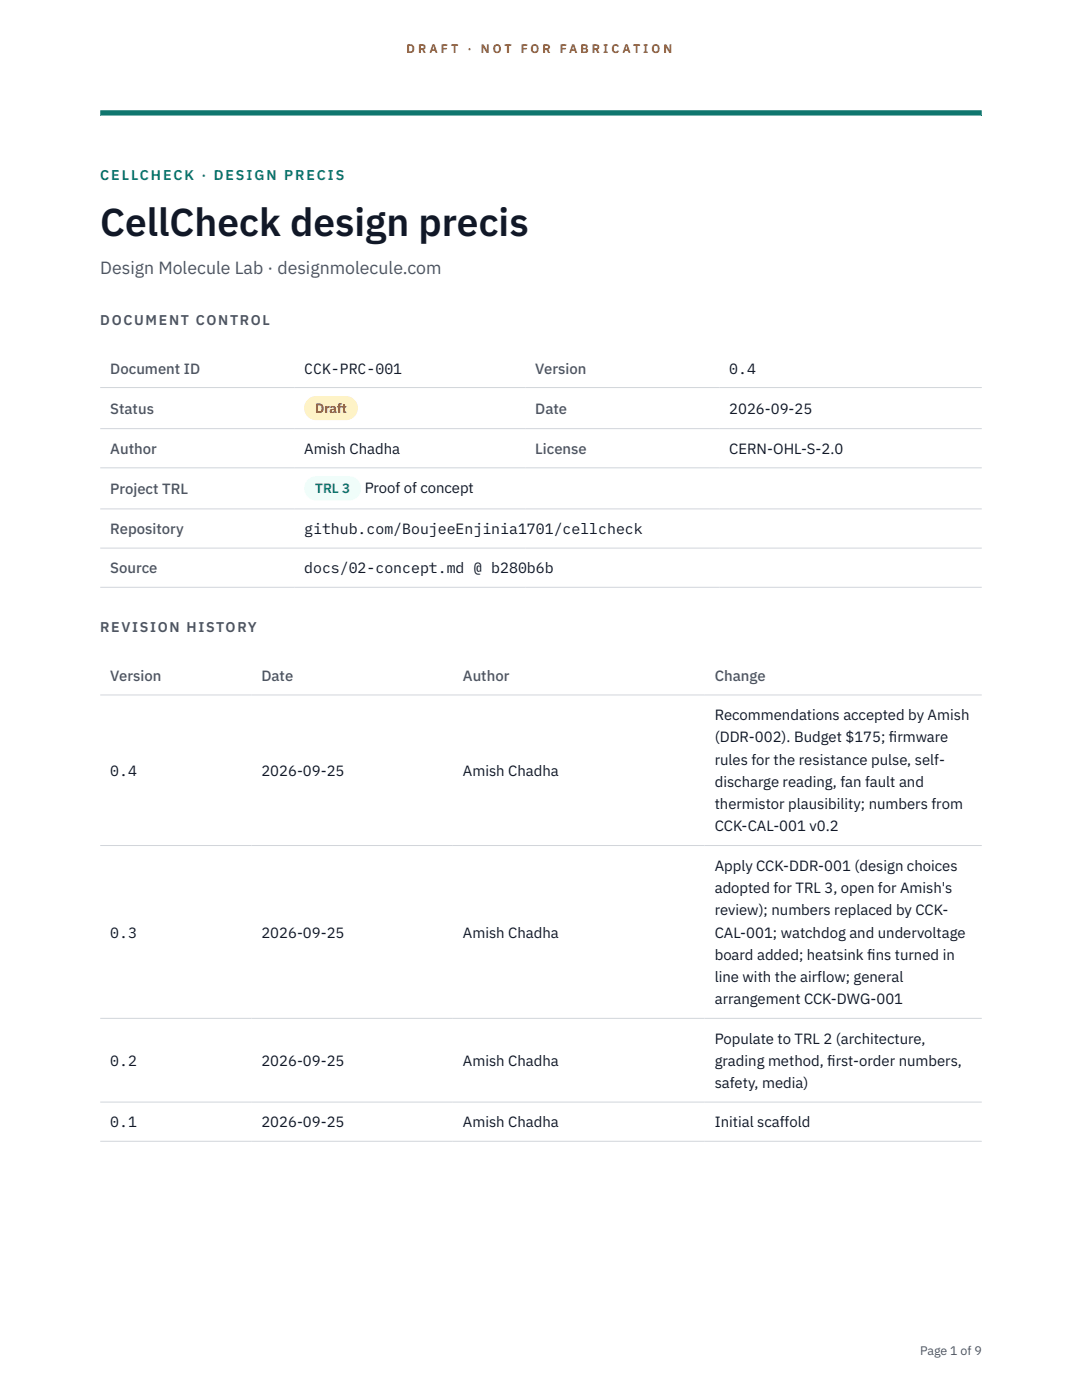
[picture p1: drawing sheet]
<svg xmlns="http://www.w3.org/2000/svg" width="216mm" height="279mm" viewBox="0 0 216 279" stroke-linecap="round" stroke-linejoin="round" font-family="sans-serif">
<defs><g id="words">
<text font-size="7.8" fill="#111827" x="20" y="47.1">CellCheck design precis</text>
<text font-size="3.5" fill="#4b5563" x="20" y="54.6">Design Molecule Lab · designmolecule.com</text>
<g font-size="3" fill="#4b5563">
<text x="22" y="74.5">Document ID</text>
<text x="106.8" y="74.5">Version</text>
<text x="22" y="82.6">Status</text>
<text x="106.8" y="82.6">Date</text>
<text x="22" y="90.6">Author</text>
<text x="106.8" y="90.6">License</text>
<text x="22" y="98.6">Project TRL</text>
<text x="22" y="106.6">Repository</text>
<text x="22" y="114.4">Source</text>
<text x="22" y="135.9">Version</text>
<text x="52.2" y="135.9">Date</text>
<text x="92.4" y="135.9">Author</text>
<text x="142.6" y="135.9">Change</text>
</g>
<g font-size="3" fill="#111827">
<text x="60.7" y="74.5">CCK-PRC-001</text>
<text x="145.5" y="74.5">0.4</text>
<text x="145.5" y="82.6">2026-09-25</text>
<text x="60.7" y="90.6">Amish Chadha</text>
<text x="145.5" y="90.6">CERN-OHL-S-2.0</text>
<text x="72.8" y="98.5">Proof of concept</text>
<text x="60.7" y="106.6">github.com/BoujeeEnjinia1701/cellcheck</text>
<text x="60.7" y="114.4">docs/02-concept.md @ b280b6b</text>
<text x="142.6" y="143.7">Recommendations accepted by Amish</text>
<text x="142.6" y="148.2">(DDR-002). Budget $175; f</text>
<text x="177.4" y="148.2">irmware</text>
<text x="22" y="154.8">0.4</text>
<text x="52.2" y="154.8">2026-09-25</text>
<text x="92.4" y="154.8">Amish Chadha</text>
<text x="142.6" y="152.6">rules for the resistance pulse, self-</text>
<text x="142.6" y="157.1">discharge reading, fan fault and</text>
<text x="142.6" y="161.5">thermistor plausibility; numbers from</text>
<text x="142.6" y="165.9">CCK-CAL-001 v0.2</text>
<text x="142.6" y="173.8">Apply CCK-DDR-001 (design choices</text>
<text x="142.6" y="178.2">adopted for TRL 3, open for Amish's</text>
<text x="142.6" y="182.7">review); numbers replaced by CCK-</text>
<text x="22" y="187.1">0.3</text>
<text x="52.2" y="187.1">2026-09-25</text>
<text x="92.4" y="187.1">Amish Chadha</text>
<text x="142.6" y="187.1">CAL-001; watchdog and undervoltage</text>
<text x="142.6" y="191.5">board added; heatsink f</text>
<text x="173.1" y="191.5">ins turned in</text>
<text x="142.6" y="196">line with the airflow; general</text>
<text x="142.6" y="200.4">arrangement CCK-DWG-001</text>
<text x="142.6" y="208.3">Populate to TRL 2 (architecture,</text>
<text x="22" y="212.7">0.2</text>
<text x="52.2" y="212.7">2026-09-25</text>
<text x="92.4" y="212.7">Amish Chadha</text>
<text x="142.6" y="212.7">grading method, f</text>
<text x="165.1" y="212.7">irst-order numbers,</text>
<text x="142.6" y="217.1">safety, media)</text>
<text x="22" y="225">0.1</text>
<text x="52.2" y="225">2026-09-25</text>
<text x="92.4" y="225">Amish Chadha</text>
<text x="142.6" y="225">Initial scaffold</text>
</g>
<text font-size="2.8" fill="#0f766e" x="20" y="36">CELLCHECK · DESIGN PRECIS</text>
<g font-size="2.8" fill="#4b5563">
<text x="20" y="64.8">DOCUMENT CONTROL</text>
<text x="20" y="126.2">REVISION HISTORY</text>
</g>
<text font-size="2.7" fill="#92400e" x="62.9" y="82.5">Draft</text>
<text font-size="2.7" fill="#0f766e" x="62.9" y="98.5">TRL 3</text>
<g font-size="2.5" fill="#b45309">
<text x="81.1" y="10.5">D R A F T</text>
<text x="93.3" y="10.5">·</text>
<text x="95.9" y="10.5">N O T</text>
<text x="103.9" y="10.5">F O R</text>
<text x="111.7" y="10.5">F A B R I C A T I O N</text>
</g>
<text font-size="2.5" fill="#4b5563" x="183.6" y="270.3">Page 1 of 9</text>
</g></defs>
<path d="M20 23.1h175.9zM20 22h175.9v1.1h-175.9z" fill-rule="evenodd" fill="#0f766e"/>
<path d="M20 77.3h175.9M20 85.5h175.9M20 93.4h175.9M20 101.6h175.9M20 109.4h175.9M20 117.2h175.9M20 138.7h175.9M20 168.7h175.9M20 203.2h175.9M20 219.9h175.9M20 227.8h175.9" fill="none" stroke="#d1d5db" stroke-width=".2"/>
<path d="M60.7 79h10.7v4.9h-10.7z" fill="#fef3c7"/>
<path d="M60.7 95.1h11.4v4.8h-11.4z" fill="#f0fdfa"/>
<use href="#words"/>
</svg>
